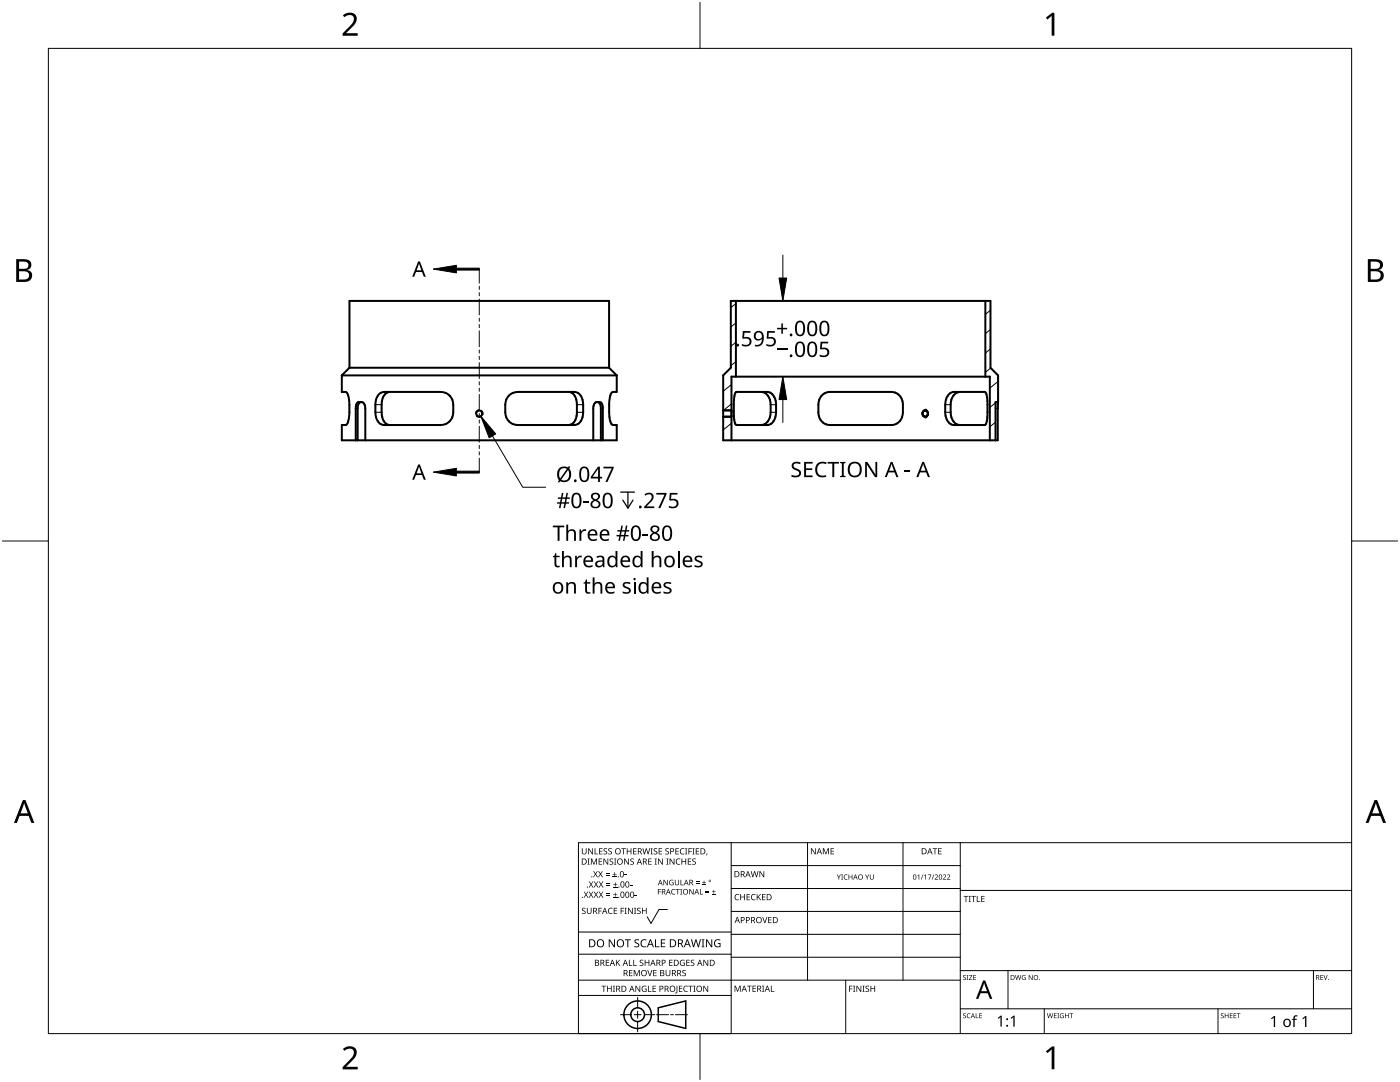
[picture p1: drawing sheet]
<svg xmlns="http://www.w3.org/2000/svg" width="279mm" height="216mm" viewBox="0 0 279 216" stroke-linecap="round" stroke-linejoin="round" font-family="sans-serif">
<g fill="none" stroke="#000" stroke-width=".4">
<path d="M68.2 74.9v3.3h.8a3 3 0 0 1 .7 2.5l-.1 3a1.28 1.28 0 0 1-.6 1.1h-.8v3.1h4.7M68.2 74.9h54.9M69.7 73.4v-13.4h51.9v13.4M69.7 73.4l-1.5 1.5M69.7 73.4h51.9M75.6 78.7l.4-.3 .7-.2h11.3a2.51 2.51 0 0 1 2.5 2.5v1.6a2.51 2.51 0 0 1-2.5 2.5h-11.3a2.22 2.22 0 0 1-1.8-2.5l.1-2.2 .1-.6zM77.8 78.2a2.17 2.17 0 0 0-1.6 2.5v1.6a2.14 2.14 0 0 0 1.6 2.5M101.6 78.9l.8-.5 .9-.2h11.3a2.22 2.22 0 0 1 1.8 2.5v1.6a2.22 2.22 0 0 1-1.8 2.5h-11.3a2.51 2.51 0 0 1-2.5-2.5l.1-2.2zM113.5 78.2a2.14 2.14 0 0 1 1.6 2.5v1.8a2.09 2.09 0 0 1-1.6 2.3M121.6 73.4l1.5 1.5M123.1 74.9v3.3a.99 .99 0 0 0-1.4 1.1l-.1 1.1v2.5a2.56 2.56 0 0 0 .7 1.9h.8v3.1h-2.8M145.9 60h51.8v13.4l1.5 1.5-.1 13h-54.8v-13l1.6-1.5z"/>
<path d="M146.8 78.3l.2-.1h6.1a2.26 2.26 0 0 1 1.8 2.5v1.6a2.23 2.23 0 0 1-1.8 2.5h-6.1a3.3 3.3 0 0 1-.6-2.5l.1-2.8zM146.9 60v15.2M152 78.2a2.31 2.31 0 0 1 1.8 2.5v1.6a2.31 2.31 0 0 1-1.8 2.5M164.1 78.8l.7-.4 .7-.2h12.4a2.4 2.4 0 0 1 2.3 2.5v1.6a2.39 2.39 0 0 1-2.3 2.5h-12.3a2.4 2.4 0 0 1-2.3-2.5l.1-2.2 .2-.6zM189.4 78.6l.9-.4h6.2a3.3 3.3 0 0 1 .6 2.5l-.1 2.8a1.47 1.47 0 0 1-.5 1.3h-6.1a2.26 2.26 0 0 1-1.8-2.5v-1.6a2.97 2.97 0 0 1 .8-2.1zM191.6 78.2a2.31 2.31 0 0 0-1.9 2.5v1.6a2.31 2.31 0 0 0 1.9 2.5M196.7 60v15.2M71 87.9v-6.4a1.1 1.1 0 0 1 .6-1.3h.6a1.17 1.17 0 0 1 .7 1.3v6.4M72 80.2a1.14 1.14 0 0 0-.6 1.3v6.4M72.9 87.9h45.5M118.4 87.9v-6.4a1.11 1.11 0 0 1 .7-1.3h.6a1.18 1.18 0 0 1 .6 1.3v6.4M118.4 87.9h1.9"/>
<path d="M119.3 80.2a1.14 1.14 0 0 1 .6 1.3v6.4M144.3 83.1h1.7M144.3 81.9h1.7M146 81.9h.1M146 81.9v-6.7h51.5v12.7M146 83.1v4.8M146 81.9v1.2M185 83l-.4 .1-.2-.1M185 83h.1M185 83a.58 .58 0 0 0 .1-.9 .58 .58 0 0 0-.9 .1 .58 .58 0 0 0 .2 .8M199.2 80.2h-.5v7.7"/>
<circle cx="95.6" cy="82.5" r=".6"/>
</g>
<path d="M71 81.5h.4M74.9 82.3h1.3M74.9 80.7h1.3M115.1 82.3h1.3M115.1 80.7h1.3M119.9 81.5h.4M153.8 82.3h1.1M153.8 80.7h1.1M188.6 82.3h1.1M188.6 80.7h1.1M198.7 81.5h.4" fill="none" stroke="#000" stroke-width=".2"/>
<path d="M95.1 83a.76 .76 0 0 0 .9 .2M95.5 81.8a.76 .76 0 0 0-.6 .7M96 81.9a.76 .76 0 0 1 .4 .9" fill="none" stroke="#000" stroke-width=".2"/>
<g fill="none" stroke="#000" stroke-width=".2">
<path d="M146 76.7l-1.7 1.4M146.9 72.2l-1 .8M146.9 68.3l-1 .8M146.9 64.4l-1 .9M146.9 60.6l-1 .8M197.7 69.6l-1 .8M197.7 65.8l-1 .8M197.7 61.9l-1 .8M197.7 73.4l-1 .9M199.2 80l-.3 .2M199.2 76.1l-1.7 1.3M146 84.5l-1.7 1.3"/>
<path d="M146 80.6l-1.7 1.3M198.7 84.2l-1.2 1M198.7 80.4l-1.2 .9"/>
</g>
<g fill="#000">
<circle cx="184.6" cy="81.8" r=".2"/>
<circle cx="184.6" cy="83.3" r=".2"/>
</g>
<path d="M184.6 81.8a.72 .72 0 0 0-.6 1 .72 .72 0 0 0 1.2 .2l.1-.5-.2-.6M184.6 81.8h.1M184.6 81.8l.5 .1M185.1 81.9h.1" fill="none" stroke="#000" stroke-width=".2"/>
<path d="M144.3 81.8h1.7M144.3 83.3h1.7" fill="none" stroke="#000" stroke-width=".2"/>
<path d="M9.7 9.7h260v196.5h-260z" fill="none" stroke="#000" stroke-width=".2"/>
<path d="M139.7 .5v9.2M.5 108h9.2M269.7 108h9.2M139.7 206.2v9.2" fill="none" stroke="#000" stroke-width=".2"/>
<g fill="#000">
<path d="M68.4 3.1a1.64 1.64 0 0 1 2.8 .4 2.52 2.52 0 0 1-1.2 2.2l-.9 .9h2.3v.5h-3v-.4l1.2-1.2a1.95 1.95 0 0 0 .9-2.2 1.23 1.23 0 0 0-1.8 .1zM208.7 3.5l1.3-.9h.4v4.5h-.5v-4l-.9 .8zM68.4 209.3a1.64 1.64 0 0 1 2.8 .4 2.52 2.52 0 0 1-1.2 2.2l-.9 1h2.3v.5h-3v-.5l1.2-1.2a1.95 1.95 0 0 0 .9-2.1 1.23 1.23 0 0 0-1.8 .1zM208.7 209.8l1.3-1h.4v4.6h-.5v-4l-.9 .7z"/>
<path d="M3.2 51.7h1.3a1.28 1.28 0 0 1 1.7 1.3 1.04 1.04 0 0 1-.8 .9 1.23 1.23 0 0 1 1 1.5 1.23 1.23 0 0 1-1.6 .9h-1.6zM3.8 54.1v1.7h.9a.86 .86 0 0 0 1.1-.9 .86 .86 0 0 0-1.1-.8zM3.8 52.2v1.4h.8a.78 .78 0 0 0 1.1-.7 .78 .78 0 0 0-1.1-.7z"/>
<path d="M273 51.7h1.3a1.28 1.28 0 0 1 1.7 1.3 1.04 1.04 0 0 1-.9 .9 1.23 1.23 0 0 1 1 1.5 1.23 1.23 0 0 1-1.5 .9h-1.6zM273.6 54.1v1.7h.9a.86 .86 0 0 0 1.1-.9 .86 .86 0 0 0-1.2-.8zM273.6 52.2v1.4h.8a.78 .78 0 0 0 1-.7 .78 .78 0 0 0-1.1-.7z"/>
<path d="M4.6 159.6h.5l1.8 4.6h-.6l-.6-1.4h-1.8l-.5 1.4h-.6zM4.8 160.2l-.7 2.1h1.4z"/>
<path d="M274.3 159.6h.5l1.8 4.6h-.6l-.5-1.4h-1.8l-.6 1.4h-.6zM274.6 160.2l-.7 2.1h1.4z"/>
</g>
<g fill="none" stroke="#000" stroke-width=".2">
<path d="M145.9 168.1v38.1h-30.5v-38.1h154.3M145.9 172.7h45.7M145.9 177.3h45.7M161.2 168.1v27.5M180.2 168.1v27.5M191.6 168.1v38.1M191.6 177.7h78.1M115.4 198.6h30.5M115.4 195.6h76.2M115.4 190.4h30.5M115.4 186h30.5M127.3 199v2.1"/>
<path d="M133.2 181.5h-1.7l-1.6 2.8-.7-1.4M145.9 181.9h45.7M145.9 186.4h45.7M145.9 191h45.7M168.8 195.6v10.6M191.6 193.7h78.1M201.2 193.7v7.6M262.1 193.7v7.6M123.8 202.5h2.1M126.6 202.5h1.3M127.3 201.8v1.4M127.3 203.8v2.1"/>
<path d="M128.6 202.5h2.1M131 202.5h2.4M133.8 202.5h.6M134.8 202.5h2.4M191.6 201.3h78.1M208.4 201.3v4.9M243.1 201.3v4.9"/>
</g>
<g fill="#000">
<path d="M116.1 169.3h.2v.8a.32 .32 0 0 0 .3 .3 .32 .32 0 0 0 .3-.3v-.8h.2v.8a.47 .47 0 0 1-.5 .4 .47 .47 0 0 1-.5-.5zM116.5 177.9h.2l.3 .5 .3-.5h.1l-.4 .6 .4 .6h-.1l-.3-.5-.4 .5h-.1l.4-.6zM117.3 171.3h.4l-.1 .1v1l.1 .1h-.4l.1-.1v-1zM117.4 169.3h.2l.6 1v-1h.1v1.2h-.1l-.7-1v1h-.1zM117.5 177.9h.2l.3 .5 .3-.5h.1l-.4 .6 .4 .6h-.1l-.4-.5-.3 .5h-.1l.4-.6zM117.5 175.9h.2l.3 .5 .3-.5h.1l-.4 .6 .5 .6h-.2l-.3-.5-.4 .5h-.1l.4-.6zM117.9 171.3h.3l.3 1 .4-1h.2v1.2h-.1v-1l-.4 1h-.1l-.4-1v1h-.2zM118.7 169.3h.1v1h.6v.2h-.7zM118.4 173.8h.1l.3 .5 .3-.5h.2l-.4 .6 .4 .7h-.1l-.4-.6-.3 .6h-.1l.4-.7zM118.5 177.9h.2l.2 .5 .3-.5h.2l-.4 .6 .4 .6h-.1l-.4-.5-.3 .5h-.1l.4-.6zM118.5 175.9h.2l.3 .5 .3-.5h.1l-.4 .6 .4 .6h-.1l-.3-.5-.4 .5h-.1l.4-.6zM119.5 171.3h.7v.1h-.6v.4h.5v.2h-.5v.4h.6v.1h-.7z"/>
<path d="M119.6 169.3h.6v.1h-.5v.4h.5v.1h-.5v.4h.5v.2h-.6zM119.4 173.8h.1l.3 .5 .3-.5h.2l-.4 .6 .4 .7h-.1l-.4-.6-.3 .6h-.2l.5-.7zM119.5 177.9h.1l.3 .5 .3-.5h.2l-.4 .6 .4 .6h-.1l-.4-.5-.3 .5h-.1l.4-.6zM119.5 175.9h.2l.3 .5 .3-.5h.1l-.4 .6 .4 .6h-.1l-.4-.5-.3 .5h-.1l.4-.6zM120.9 174.6h.8v.1h-.8zM120.9 174.2h.8v.1h-.8zM121 178.7h.8v.1h-.8zM121 178.3h.8v.1h-.8zM121 176.6h.8v.1h-.8zM121 176.3h.8v.1h-.8zM120.5 169.4l.4-.1h.3l-.1 .1a.25 .25 0 0 0-.4-.1 .25 .25 0 0 0 0 .4 .4 .4 0 0 1 .5 .3 .4 .4 0 0 1-.3 .5 .4 .4 0 0 1-.5-.2h.2a.27 .27 0 0 0 .4-.1 .27 .27 0 0 0-.3-.3l-.2-.2zM120.4 171.3h.2l.6 1v-1h.2v1.2h-.2l-.6-1v1h-.2z"/>
<path d="M121.4 169.4l.5-.1h.2v.1a.25 .25 0 0 0-.4-.1 .25 .25 0 0 0 0 .4 .4 .4 0 0 1 .4 .3 .4 .4 0 0 1-.2 .5 .4 .4 0 0 1-.5-.2h.1a.27 .27 0 0 0 .5-.1 .27 .27 0 0 0-.4-.3l-.2-.2zM122.3 174.9h.8v.2h-.8zM122.4 179h.8v.1h-.8zM122.4 177h.8v.1h-.8zM121.7 171.4l.4-.1 .3 .1-.1 .1a.25 .25 0 0 0-.4-.1 .25 .25 0 0 0 0 .4 .4 .4 0 0 1 .5 .3 .4 .4 0 0 1-.3 .5 .4 .4 0 0 1-.5-.3l.2 .1a.27 .27 0 0 0 .4-.2 .27 .27 0 0 0-.3-.3l-.2-.2zM122.6 174h.1v.4h.4v.1h-.4v.4h-.1v-.4h-.3v-.1h.3zM122.7 178.1h.1v.4h.4v.1h-.4v.3h-.1v-.3h-.3v-.1h.3zM122.7 176.1h.2v.3h.3v.2h-.3v.3h-.2v-.3h-.3v-.2h.3zM122.5 171.3h.5l-.2 .1v1l.2 .1h-.5l.2-.1v-1zM124 169.3h.9v.1h-.4v1.1h-.1v-1.1h-.4zM124.7 174.5h.4v.2h-.4zM124.6 171.3h.1l.7 1v-1h.1v1.2h-.2l-.6-1v1h-.1z"/>
<path d="M125.7 176.6h.5v.1h-.5zM125.1 169.3h.1v.5h.7v-.5h.1v1.2h-.1v-.6h-.7v.6h-.1zM125.8 171.4l.5-.1 .2 .1v.1a.25 .25 0 0 0-.4-.1 .25 .25 0 0 0 0 .4 .4 .4 0 0 1 .4 .3 .4 .4 0 0 1-.2 .5 .4 .4 0 0 1-.5-.3l.1 .1a.27 .27 0 0 0 .5-.2 .27 .27 0 0 0-.4-.3l-.2-.2zM126.7 178.6h.4v.2h-.4zM126.4 169.3h.6v.1h-.5v.4h.5v.1h-.5v.4h.5v.2h-.6zM128.2 169.3h.2l.2 1 .3-1h.2l.2 1 .3-1h.1l-.3 1.2h-.1l-.3-1.1-.3 1.1h-.2zM129.4 171.3h.6v.1h-.5v.4h.5v.2h-.5v.4h.5v.1h-.6zM129.8 169.3h.5l-.2 .1v1l.2 .1h-.5l.2-.1v-1zM130.7 171.3h.4l-.1 .1v1l.1 .1h-.4l.1-.1v-1zM130.5 169.4l.4-.1h.3l-.1 .1a.25 .25 0 0 0-.4-.1 .25 .25 0 0 0 0 .4 .4 .4 0 0 1 .5 .3 .4 .4 0 0 1-.3 .5 .4 .4 0 0 1-.5-.2h.2a.27 .27 0 0 0 .4-.1 .27 .27 0 0 0-.3-.3l-.2-.2zM131.3 177.4h.6v.1h-.5v.4h.5v.1h-.5v.5h-.1zM131.4 169.3h.7v.1h-.5v.4h.5v.1h-.5v.4h.5v.2h-.7z"/>
<path d="M131.3 171.3h.2l.7 1-.1-1h.2v1.2h-.2l-.6-1v1h-.2zM132.4 175.6h.2l.6 .9v-.9h.1v1h-.2l-.6-.9v.9h-.1zM133 171.3h.4l-.1 .1v1l.1 .1h-.4l.1-.1v-1zM132.8 169.4l.4-.1h.3l-.1 .1a.25 .25 0 0 0-.3-.1 .25 .25 0 0 0 0 .4 .4 .4 0 0 1 .4 .3 .4 .4 0 0 1-.3 .5 .4 .4 0 0 1-.4-.2h.1a.27 .27 0 0 0 .5-.1 .27 .27 0 0 0-.4-.3l-.2-.2zM133.7 175.7l.5-.2 .2 .1v.1a.45 .45 0 0 0-.7 .4 .45 .45 0 0 0 .6 .4v-.3h-.2v-.1h.3v.5a.6 .6 0 0 1-.8-.1 .6 .6 0 0 1 .1-.8zM134.1 177.5l.4-.1h.3l-.1 .2a.44 .44 0 0 0-.6 .4 .44 .44 0 0 0 .6 .3 .52 .52 0 0 1-.7 0 .52 .52 0 0 1 .1-.8zM133.6 171.3h.2l.7 1v-1h.1v1.2h-.2l-.6-1v1h-.2zM134.9 177.4h.8v.1h-.4v1h-.1v-1h-.3zM135 171.5l.5-.2 .3 .1-.1 .1a.49 .49 0 0 0-.7 .4 .49 .49 0 0 0 .7 .5 .52 .52 0 0 1-.6 0 .52 .52 0 0 1-.2-.6zM134.8 169.3h.7v.1h-.6v.4h.5v.1h-.5v.4h.6v.2h-.7zM134.7 175.6h.1v.7a.28 .28 0 0 0 .3 .2 .28 .28 0 0 0 .3-.2v-.7h.1v.7a.42 .42 0 0 1-.4 .4 .42 .42 0 0 1-.4-.4zM135.8 175.6h.1v.9h.5v.1h-.6z"/>
<path d="M135.8 177.4h.3l-.1 .1v.9l.1 .1h-.3l.1-.1v-.9zM135.8 169.4l.5-.2 .3 .1-.1 .1a.49 .49 0 0 0-.7 .5 .49 .49 0 0 0 .8 .4 .52 .52 0 0 1-.7 .1 .52 .52 0 0 1-.2-.6zM136 171.3h.2v.5h.6v-.5h.1v1.2h-.1v-.5h-.6v.5h-.2zM136.7 169.3h.5l-.2 .1v1l.2 .1h-.5l.2-.1v-1zM137.4 169.3h.7v.1h-.6v.4h.5v.2h-.5v.5h-.1zM137.3 171.3h.6v.1h-.5v.4h.5v.2h-.5v.4h.5v.1h-.6zM137.6 177.4h.1l.6 .9v-.9h.1v1.1h-.1l-.6-.9v.9h-.1zM138.2 169.3h.4l-.1 .1v1l.1 .1h-.4l.1-.1v-1zM138.9 176.2h.7v.1h-.7zM138.9 175.9h.7v.1h-.7zM138.2 171.4l.4-.1 .3 .1-.1 .1a.25 .25 0 0 0-.4-.1 .25 .25 0 0 0 0 .4 .4 .4 0 0 1 .5 .3 .4 .4 0 0 1-.3 .5 .4 .4 0 0 1-.5-.3l.2 .1a.27 .27 0 0 0 .4-.2 .27 .27 0 0 0-.3-.3l-.2-.2zM138.9 169.3h.6v.1h-.5v.4h.5v.1h-.5v.4h.5v.2h-.6z"/>
<path d="M139.7 177.4h.1v1h.5v.1h-.6zM140.1 176.5h.8v.1h-.8zM140.4 175.7h.2v.3h.3v.2h-.3v.3h-.2v-.3h-.3v-.2h.3zM140.8 178h.7v.2h-.7zM140.8 177.7h.7v.1h-.7zM141 170.3h.2l-.3 .4zM142.1 178.4h.7v.1h-.7zM142.4 177.6h.1v.3h.3v.1h-.3v.3h-.1v-.3h-.3v-.1h.3zM146.8 178.6l.4-.2 .3 .1v.1a.49 .49 0 0 0-.7 .4 .49 .49 0 0 0 .7 .5 .52 .52 0 0 1-.7 0 .52 .52 0 0 1-.2-.6zM147.7 178.4h.2v.5h.6v-.5h.2v1.2h-.2v-.5h-.6v.5h-.2zM149 178.4h.7v.1h-.5v.4h.4v.2h-.4v.4h.5v.1h-.7zM150 178.6l.5-.2 .3 .1-.1 .1a.49 .49 0 0 0-.7 .4 .49 .49 0 0 0 .8 .5 .52 .52 0 0 1-.7 0 .52 .52 0 0 1-.2-.6z"/>
<path d="M149.8 173.8h.2l.2 1.1 .3-1.1h.2l.3 1.1 .2-1.1h.2l-.3 1.2h-.2l-.3-1-.3 1h-.1zM151 178.4h.2v.6l.5-.6h.2l-.5 .5 .5 .7h-.2l-.4-.6-.1 .6h-.2zM151.6 173.8h.1l.7 1v-1h.1v1.2h-.2l-.6-1v1h-.1zM152.1 178.4h.7v.1h-.6v.4h.5v.2h-.5v.4h.6v.1h-.7zM161.8 169.3h.2l.7 1v-1h.1v1.2h-.2l-.6-1v1h-.2zM164.2 169.3h.2l.4 .9 .4-.9h.2v1.2h-.1v-1.1l-.4 1.1h-.1l-.4-1.1v1.1h-.2zM165.8 169.3h.6v.1h-.5v.4h.5v.1h-.5v.4h.5v.2h-.6zM167 174.5h.1l.3 .5 .3-.5h.1l-.3 .6v.4h-.2v-.4zM167.9 174.5h.3l-.1 .1v.8l.1 .1h-.3l.1-.1v-.8zM168.5 174.6l.4-.1h.3l-.1 .2a.41 .41 0 0 0-.6 .3 .41 .41 0 0 0 .6 .4 .48 .48 0 0 1-.7-.1 .48 .48 0 0 1 .1-.7zM169.3 174.5h.2v.4h.5v-.4h.1v1h-.1v-.5h-.5v.5h-.2zM172.7 174.5h.1l.3 .5 .2-.5h.2l-.4 .6v.4h-.1v-.4z"/>
<path d="M173.6 174.5h.1v.7a.26 .26 0 0 0 .3 .2 .26 .26 0 0 0 .3-.2v-.7h.1v.7a.39 .39 0 0 1-.4 .3 .39 .39 0 0 1-.4-.3zM183.1 174.7l.4-.2v1h-.2v-.9l-.2 .2zM184.2 174.5h.1l-.4 1h-.1zM184.4 174.7l.4-.2v1h-.1v-.9l-.2 .2zM185.2 174.5h.7l-.5 1h-.1l.4-.9h-.5zM186.3 174.5h.2l-.4 1h-.2zM186.1 169.3h.9v.1h-.3v1.1h-.2v-1.1h-.4zM186.5 174.6a.37 .37 0 0 1 .6 0 .37 .37 0 0 1-.2 .6l-.2 .2h.5v.1h-.7l.3-.4a.27 .27 0 0 0 .3-.3 .27 .27 0 0 0-.4-.2zM187.2 169.3h.7v.1h-.5v.4h.5v.1h-.5v.4h.5v.2h-.7zM188.2 174.6a.37 .37 0 0 1 .6 0 .37 .37 0 0 1-.3 .6l-.2 .2h.5v.1h-.6l.2-.4a.27 .27 0 0 0 .3-.3 .27 .27 0 0 0-.4-.2zM189 174.6a.37 .37 0 0 1 .6 0 .37 .37 0 0 1-.2 .6l-.3 .2h.6v.1h-.7l.3-.4a.27 .27 0 0 0 .2-.3 .27 .27 0 0 0-.3-.2zM192.3 178.8h.9v.1h-.3v1.1h-.2v-1.1h-.4z"/>
<path d="M193.3 178.8h.5l-.2 .1v1l.2 .1h-.5l.2-.1v-1zM193.8 178.8h1v.1h-.4v1.1h-.2v-1.1h-.4zM194.9 178.8h.2v1.1h.5v.1h-.7zM195.8 178.8h.7v.1h-.5v.4h.5v.1h-.5v.5h.5v.1h-.7zM116.2 181.3l.4-.2 .3 .1-.1 .1a.25 .25 0 0 0-.4-.1 .25 .25 0 0 0 0 .4 .4 .4 0 0 1 .5 .3 .4 .4 0 0 1-.3 .5 .4 .4 0 0 1-.5-.2h.2a.27 .27 0 0 0 .4-.1 .27 .27 0 0 0-.3-.3l-.2-.2zM117.1 181.1h.2v.8a.32 .32 0 0 0 .3 .3 .32 .32 0 0 0 .3-.3v-.8h.2v.8a.47 .47 0 0 1-.5 .5 .47 .47 0 0 1-.5-.5zM119.4 181.1h.7v.2h-.5v.4h.5v.1h-.5v.6h-.2zM120 196.7h1v.1h-.4v1.1h-.2v-1.1h-.4zM120.9 191.5h.7v.1h-.6v.4h.5v.2h-.5v.4h.6v.1h-.7zM121.5 181.3l.4-.2 .4 .1-.1 .1a.49 .49 0 0 0-.7 .5 .49 .49 0 0 0 .7 .4 .52 .52 0 0 1-.6 .1 .52 .52 0 0 1-.3-.6zM121.1 196.7h.2v.5h.6v-.5h.2v1.2h-.2v-.6h-.6v.6h-.2zM121.5 187.4h.2l.9 1.3v-1.3h.1v1.6h-.2l-.8-1.3v1.3h-.2z"/>
<path d="M122.3 196.7h.4l-.1 .1v1l.1 .1h-.4l.2-.1v-1zM122.5 181.1h.7v.2h-.6v.4h.5v.1h-.5v.4h.6v.2h-.7zM122.9 191.5h.2v.6l.5-.6h.2l-.5 .5 .5 .7h-.2l-.4-.6-.1 .6h-.2zM123.9 181.1h.6v.2h-.5v.4h.5v.1h-.5v.6h-.1zM124.7 181.1h.4l-.2 .2v.9l.2 .2h-.4l.1-.2v-.9zM124.7 187.4h1.2v.2h-.5v1.4h-.2v-1.4h-.5zM125.5 191.5h.2v1.1h.5v.1h-.7zM125.5 193.6h.7v.1h-.5v.4h.5v.1h-.5v.4h.5v.2h-.7zM125.3 181.1h.2l.7 1.1-.1-1.1h.2v1.3h-.2l-.6-1v1h-.2zM126.4 191.5h.1v1.1h.6v.1h-.7zM126.5 181.1h.5l-.2 .2v.9l.2 .2h-.5l.2-.2v-.9zM126.5 193.6h.2l.4 1 .4-1h.2v1.2h-.2v-1.1l-.4 1.1h-.1l-.4-1.1v1.1h-.1z"/>
<path d="M126.7 187.6l.3-.2 .6 .1-.2 .1a.33 .33 0 0 0-.6 .2 .33 .33 0 0 0 .4 .4 .47 .47 0 0 1 .4 .6 .47 .47 0 0 1-.7 .2h-.3v-.2h.2a.35 .35 0 0 0 .6-.2 .35 .35 0 0 0-.5-.4l-.3-.2zM126.8 196.7h.2l.6 1v-1h.2v1.2h-.2l-.7-1 .1 1h-.2zM127.2 181.3l.4-.2 .3 .1-.1 .1a.25 .25 0 0 0-.4-.1 .25 .25 0 0 0 0 .4 .4 .4 0 0 1 .5 .3 .4 .4 0 0 1-.3 .5 .4 .4 0 0 1-.5-.2h.2a.27 .27 0 0 0 .4-.1 .27 .27 0 0 0-.3-.3l-.2-.2zM127.7 191.6l.4-.1 .3 .1-.1 .1a.25 .25 0 0 0-.3-.1 .25 .25 0 0 0 0 .4 .4 .4 0 0 1 .4 .3 .4 .4 0 0 1-.3 .5 .4 .4 0 0 1-.4-.3l.1 .1a.27 .27 0 0 0 .5-.2 .27 .27 0 0 0-.4-.3l-.2-.2zM128 187.6l.6-.2 .4 .1-.1 .2a.63 .63 0 0 0-.9 .5 .63 .63 0 0 0 1 .6v.2a.83 .83 0 0 1-1.1-.3 .83 .83 0 0 1 .1-1.1zM128.2 196.8l.6-.1 .2 .1v.1a.5 .5 0 0 0-.8 .4 .5 .5 0 0 0 .7 .5v-.4h-.3v-.1h.4v.6a.66 .66 0 0 1-.8-.2 .66 .66 0 0 1 0-.9zM128.1 181.1h.2v.6h.6v-.6h.2v1.3h-.2v-.6h-.6v.6h-.2zM129.2 193.6h.1l.4 1 .3-1h.2l-.4 1.2h-.2zM129.3 196.7h.2v1.1h.5v.1h-.7zM128.7 191.5h.1v.5h.6v-.5h.2v1.2h-.2v-.5h-.6v.5h-.1zM130.7 187.4h.2v1.4h.7v.2h-.9zM130.2 196.7h.7v.1h-.5v.4h.5v.1h-.5v.5h.5v.1h-.7z"/>
<path d="M130.4 193.6h.6v.1h-.5v.4h.5v.1h-.5v.4h.5v.2h-.6zM131.9 187.4h.9v.2h-.7v.5h.6v.2h-.6v.5h.7v.2h-.9zM132.8 193.6h.2v.7a.32 .32 0 0 0 .3 .4 .32 .32 0 0 0 .3-.4v-.7h.2v.7a.47 .47 0 0 1-.5 .5 .47 .47 0 0 1-.5-.5zM133.5 191.5h.7v.1h-.5v.4h.5v.2h-.5v.4h.5v.1h-.7zM135 196.7h.2v1.3l-.1 .2h-.3l-.1-.1 .3-.2zM135.5 196.7h.7v.1h-.5v.4h.4v.1h-.4v.5h.5v.1h-.7zM135.8 191.7l.5-.2 .4 .1-.1 .1a.5 .5 0 0 0-.8 .4 .5 .5 0 0 0 .7 .5v-.4h-.2v-.1h.4v.6a.66 .66 0 0 1-.9-.1 .66 .66 0 0 1 0-.9zM136.2 193.7l.4-.2 .3 .1-.1 .1a.25 .25 0 0 0-.4-.1 .25 .25 0 0 0 0 .4 .4 .4 0 0 1 .5 .3 .4 .4 0 0 1-.3 .5 .4 .4 0 0 1-.5-.2h.2a.27 .27 0 0 0 .5-.1 .27 .27 0 0 0-.4-.3l-.2-.2zM136.5 196.8l.5-.1 .3 .1-.1 .1a.49 .49 0 0 0-.7 .4 .49 .49 0 0 0 .8 .4 .52 .52 0 0 1-.7 .1 .52 .52 0 0 1-.2-.6zM137 191.5h.6v.1h-.5v.4h.5v.2h-.5v.4h.5v.1h-.6zM137.4 196.7h.9v.1h-.4v1.1h-.1v-1.1h-.4zM137.9 191.6l.4-.1 .3 .1-.1 .1a.25 .25 0 0 0-.4-.1 .25 .25 0 0 0 0 .4 .4 .4 0 0 1 .5 .3 .4 .4 0 0 1-.3 .5 .4 .4 0 0 1-.5-.3l.2 .1a.27 .27 0 0 0 .4-.2 .27 .27 0 0 0-.3-.3l-.2-.2z"/>
<path d="M138.4 196.7h.4l-.1 .1v1l.1 .1h-.4l.1-.1v-1zM137.9 187.4h.2l.3 1.4 .4-1.4h.2l.4 1.4 .3-1.4h.2l-.4 1.6h-.2l-.4-1.3-.4 1.3h-.2zM140 187.4h.6l-.2 .2v1.3l.2 .1h-.6l.2-.1v-1.3zM140.4 196.7h.1l.7 1v-1h.1v1.2h-.1l-.7-1v1h-.1zM140.4 191.5h.2l.6 1v-1h.1v1.2h-.1l-.7-1v1h-.1zM140.9 187.4h.2l.9 1.3v-1.3h.1v1.6h-.2l-.8-1.3v1.3h-.2zM142.7 187.6l.7-.2 .4 .1-.1 .2a.65 .65 0 0 0-1 .5 .65 .65 0 0 0 .9 .6v-.4h-.3v-.2h.5v.7a.86 .86 0 0 1-1.1-.1 .86 .86 0 0 1 0-1.2zM146.6 196.7h.2l.4 1 .4-1h.2v1.2h-.1v-1.1l-.4 1.1h-.2l-.4-1.1v1.1h-.1zM149.1 196.7h.9v.1h-.4v1.1h-.1v-1.1h-.4zM150.2 196.7h.7v.1h-.6v.4h.5v.1h-.5v.5h.6v.1h-.7zM152.1 183h.2l.3 1 .4-1h.1l-.4 1.2h-.1zM152.1 196.7h.4l-.1 .1v1l.1 .1h-.4l.1-.1v-1z"/>
<path d="M153.8 196.7h.2v1.1h.5v.1h-.7zM153.3 183h.7v.1h-.5v.4h.5v.1h-.5v.5h.5v.1h-.7zM169.5 196.7h.6v.1h-.5v.5h.5v.1h-.5v.5h-.1zM170.2 196.7h.5l-.2 .1v1l.2 .1h-.5l.2-.1v-1zM170.9 196.7h.2l.6 1v-1h.2v1.2h-.2l-.6-1v1h-.2zM172.1 196.7h.5l-.2 .1v1l.2 .1h-.5l.2-.1v-1zM172.8 196.8l.4-.1h.2v.2a.25 .25 0 0 0-.4-.1 .25 .25 0 0 0 0 .4 .4 .4 0 0 1 .5 .3 .4 .4 0 0 1-.3 .4 .4 .4 0 0 1-.5-.2l.2 .1a.27 .27 0 0 0 .4-.2 .27 .27 0 0 0-.3-.3l-.3-.2zM173.7 196.7h.2v.5h.6v-.5h.2v1.2h-.2v-.6h-.6v.6h-.2zM192.2 194.7l.4-.1h.2l-.1 .1a.24 .24 0 0 0-.3 0 .24 .24 0 0 0-.1 .3 .24 .24 0 0 0 .4 .1 .31 .31 0 0 1 0 .4 .31 .31 0 0 1-.5-.1 .24 .24 0 0 0 .3 .1 .24 .24 0 0 0 .1-.3l-.4-.3zM192.9 194.6h.4l-.1 .1v.7l.1 .1h-.4l.1-.1v-.7zM193.4 194.6h.6l-.5 .8h.6v.1h-.7l.5-.8h-.5zM194.2 194.6h.6v.1h-.4v.3h.4v.1h-.4v.3h.4v.1h-.6z"/>
<path d="M202.6 194.6h.1l.2 .8 .2-.8h.2l.2 .8 .2-.8h.1l-.2 .9h-.2l-.2-.8-.2 .8h-.2zM204 194.7l.4-.1h.3l-.1 .1a.4 .4 0 0 0-.6 .4 .4 .4 0 0 0 .6 .3v-.3l-.2-.1h.3v.5a.53 .53 0 0 1-.7-.1 .53 .53 0 0 1 0-.7zM205.3 194.6h.1l.6 .8v-.8h.1v.9h-.2l-.5-.8v.8h-.1zM263.5 194.6h.6v.1h-.5v.3h.4v.1h-.4v.3h.5v.1h-.6zM264.1 194.6h.2l.2 .8 .3-.8h.2l-.4 .9h-.1zM192.2 202.3l.4-.1h.2l-.1 .1a.24 .24 0 0 0-.3 0 .24 .24 0 0 0-.1 .3 .24 .24 0 0 0 .4 .1 .31 .31 0 0 1 0 .5 .31 .31 0 0 1-.5-.2 .24 .24 0 0 0 .3 .1 .24 .24 0 0 0 .1-.3l-.4-.2zM193.1 202.3l.3-.1h.3l-.1 .1a.39 .39 0 0 0-.5 .4 .39 .39 0 0 0 .5 .3 .46 .46 0 0 1-.6 0 .46 .46 0 0 1 .1-.7zM194.7 202.2h.1v.8h.5v.2h-.6zM195.4 202.2h.6v.1h-.4v.3h.4v.1h-.4v.4h.4v.1h-.6zM199.1 203.1l.6-.4h.2v2.1h-.2v-1.9l-.5 .4zM201.7 203.1l.6-.4h.2v2.1h-.3v-1.9l-.4 .4zM209 202.2h.1l.2 .8 .2-.8h.1l.3 .8 .2-.8h.1l-.3 1h-.1l-.2-.9-.3 .9h-.1z"/>
<path d="M210.3 202.2h.6v.1h-.4v.3h.3v.1h-.3v.4h.4v.1h-.6zM211 202.2h.4l-.2 .1v.8l.2 .1h-.4l.1-.1v-.8zM211.6 202.3l.7-.1-.1 .1a.4 .4 0 0 0-.6 .4 .4 .4 0 0 0 .6 .3v-.2l-.2-.2h.3v.5a.53 .53 0 0 1-.7-.1 .53 .53 0 0 1 0-.7zM212.5 202.2h.2v.4h.5v-.4h.1v1h-.1v-.5h-.5v.5h-.2zM213.4 202.2h.8v.1h-.3v.9h-.2v-.9h-.3zM243.7 202.3l.3-.1h.2v.1a.24 .24 0 0 0-.3 0 .24 .24 0 0 0-.1 .3 .24 .24 0 0 0 .3 .1 .31 .31 0 0 1 0 .5 .31 .31 0 0 1-.5-.2 .24 .24 0 0 0 .4 .1 .24 .24 0 0 0 0-.3l-.3-.2zM244.4 202.2h.2v.4h.5v-.4h.1v1h-.1v-.5h-.5v.5h-.2zM245.4 202.2h.6v.1h-.4v.3h.4v.1h-.4v.4h.4v.1h-.6zM246.2 202.2h.5v.1h-.4v.3h.4v.1h-.4v.4h.4v.1h-.5zM246.8 202.2h.8v.1h-.3v.9h-.2v-.9h-.3zM253.7 203.2l.6-.5h.2v2.2h-.3v-1.9l-.4 .4zM258.2 202.7l.3-.1h.5l-.1 .3-.4-.1-.1 .2v.3h.4v.2h-.4v1.4h-.3v-1.4h-.3l.3-.2z"/>
<path d="M259.9 203.2l.6-.5h.2v2.2h-.2v-1.9l-.5 .4z"/>
<path d="M116.1 171.3h.4a.61 .61 0 0 1 .6 .6 .61 .61 0 0 1-.6 .6h-.4zM116.3 171.4v1h.1a.48 .48 0 0 0 .5-.5 .48 .48 0 0 0-.4-.5z"/>
<path d="M122.7 169.9a.61 .61 0 0 1 1.2 0 .61 .61 0 0 1-1.2 0zM122.9 169.9a.45 .45 0 0 0 .9 0 .45 .45 0 0 0-.9 0z"/>
<path d="M123.1 171.9a.61 .61 0 0 1 1.2 0 .61 .61 0 0 1-1.2 0zM123.3 171.9a.45 .45 0 0 0 .9 0 .45 .45 0 0 0-.9 0z"/>
<path d="M123.9 173.9a.5 .5 0 0 1 .6 .1 .5 .5 0 0 1 0 .7 .44 .44 0 0 1-.6 .3 .44 .44 0 0 1-.2-.6zM123.9 174a.48 .48 0 0 0-.1 .6 .48 .48 0 0 0 .5 .3v-.8l-.1-.1z"/>
<path d="M124 178a.5 .5 0 0 1 .6 .1 .5 .5 0 0 1 0 .6 .44 .44 0 0 1-.6 .4 .44 .44 0 0 1-.2-.6zM124.1 178.1a.48 .48 0 0 0-.2 .6 .48 .48 0 0 0 .5 .3v-.8l-.1-.2z"/>
<path d="M124 176a.5 .5 0 0 1 .6 .1 .5 .5 0 0 1 0 .6 .44 .44 0 0 1-.6 .4 .44 .44 0 0 1-.2-.7zM124.1 176.1a.48 .48 0 0 0-.2 .5 .48 .48 0 0 0 .5 .3v-.7l-.1-.2z"/>
<path d="M124.9 178a.5 .5 0 0 1 .7 .1 .5 .5 0 0 1 0 .6 .44 .44 0 0 1-.6 .4 .44 .44 0 0 1-.2-.6zM125 178.1a.48 .48 0 0 0-.1 .6 .48 .48 0 0 0 .4 .3l.1-.8-.2-.2z"/>
<path d="M124.9 176a.5 .5 0 0 1 .7 .1 .5 .5 0 0 1 0 .6 .44 .44 0 0 1-.6 .4 .44 .44 0 0 1-.2-.7zM125 176.1a.48 .48 0 0 0-.1 .5 .48 .48 0 0 0 .5 .3v-.7l-.1-.2z"/>
<path d="M125.9 178a.5 .5 0 0 1 .6 .1 .5 .5 0 0 1 0 .6 .44 .44 0 0 1-.5 .4 .44 .44 0 0 1-.2-.6zM126 178.1a.48 .48 0 0 0-.2 .6 .48 .48 0 0 0 .5 .3l.1-.8-.2-.2z"/>
<path d="M127.3 169.3h.3a.35 .35 0 0 1 .5 .2 .35 .35 0 0 1-.3 .4l.4 .6h-.2l-.3-.5h-.3v.5h-.1zM127.4 169.4v.4h.2a.23 .23 0 0 0 .3-.2 .23 .23 0 0 0-.3-.2z"/>
<path d="M127.5 171.3h.2l.4 1.2h-.1l-.2-.4h-.4l-.2 .4h-.1zM127.6 171.5l-.2 .5h.4z"/>
<path d="M128.3 171.3h.3a.35 .35 0 0 1 .5 .2 .35 .35 0 0 1-.3 .5l.4 .5h-.2l-.3-.5h-.2v.5h-.2zM128.5 171.4v.5h.1a.23 .23 0 0 0 .3-.2 .23 .23 0 0 0-.3-.3z"/>
<path d="M131.7 175.5h.1l.5 1.1h-.2l-.1-.3h-.4l-.2 .3h-.1zM131.8 175.7l-.2 .5h.3z"/>
<path d="M132.1 177.4h.3a.31 .31 0 0 1 .4 .2 .31 .31 0 0 1-.2 .4l.3 .5h-.2l-.3-.5h-.2v.5h-.1zM132.2 177.5v.4h.2a.21 .21 0 0 0 .2-.2 .21 .21 0 0 0-.2-.2z"/>
<path d="M133.3 177.4h.1l.5 1.1h-.2l-.1-.4h-.4l-.2 .4h-.1zM133.4 177.5l-.2 .5h.4z"/>
<path d="M133.8 169.3h.3a.41 .41 0 0 1 .4 .5 .41 .41 0 0 1-.6 .2v.5h-.1zM133.9 169.4v.5a.29 .29 0 0 0 .5-.3 .29 .29 0 0 0-.5-.2z"/>
<path d="M136.9 175.5h.1l.4 1.1h-.1l-.1-.3h-.5l-.1 .3h-.1zM137 175.7l-.2 .5h.3z"/>
<path d="M136.2 177.9a.55 .55 0 0 1 1.1 0 .55 .55 0 0 1-1.1 0zM136.4 177.9a.45 .45 0 0 0 .9 0 .45 .45 0 0 0-.9 0z"/>
<path d="M137.6 175.6h.3a.31 .31 0 0 1 .4 .2 .31 .31 0 0 1-.2 .4l.3 .4h-.2l-.3-.4h-.2v.4h-.1zM137.7 175.7v.4h.2a.21 .21 0 0 0 .2-.2 .21 .21 0 0 0-.2-.2z"/>
<path d="M139 177.4h.1l.4 1.1h-.1l-.1-.4h-.5l-.1 .4h-.1zM139.1 177.5l-.2 .5h.3z"/>
<path d="M139.8 169.3h.4a.61 .61 0 0 1 .6 .6 .61 .61 0 0 1-.7 .6h-.3zM140 169.4v.9h.1a.48 .48 0 0 0 .5-.4 .48 .48 0 0 0-.4-.5z"/>
<path d="M141.4 175.8a.25 .25 0 0 1 .5 0 .25 .25 0 0 1-.5 0zM141.5 175.8a.15 .15 0 0 0 .3 0 .15 .15 0 0 0-.3 0z"/>
<path d="M146.6 173.8h.4a.61 .61 0 0 1 .6 .6 .61 .61 0 0 1-.7 .6h-.3zM146.7 174v.9h.2a.48 .48 0 0 0 .5-.5 .48 .48 0 0 0-.5-.4z"/>
<path d="M147.8 173.8h.4a.35 .35 0 0 1 .4 .3 .35 .35 0 0 1-.2 .4l.3 .5h-.2l-.3-.5h-.2v.5h-.2zM148 174v.4h.2a.23 .23 0 0 0 .3-.2 .23 .23 0 0 0-.3-.2z"/>
<path d="M149.2 173.8h.1l.5 1.2h-.1l-.2-.3h-.5l-.1 .3h-.2zM149.3 174l-.2 .5h.4z"/>
<path d="M153 178.4h.4a.61 .61 0 0 1 .6 .6 .61 .61 0 0 1-.6 .6h-.4zM153.2 178.5v1h.1a.48 .48 0 0 0 .5-.5 .48 .48 0 0 0-.4-.5z"/>
<path d="M163.4 169.2h.2l.5 1.3h-.2l-.2-.4h-.4l-.2 .4h-.1zM163.5 169.4l-.2 .6h.4z"/>
<path d="M170.7 174.5h.1l.4 1h-.2l-.1-.3h-.4l-.1 .3h-.1zM170.7 174.6l-.1 .5h.3z"/>
<path d="M171.2 175a.51 .51 0 0 1 1 0 .51 .51 0 0 1-1 0zM171.4 175a.4 .4 0 0 0 .8 0 .4 .4 0 0 0-.8 0z"/>
<path d="M182.3 174.6h.4l.2 .5a.38 .38 0 0 1-.5 .4 .38 .38 0 0 1-.2-.6zM182.4 174.6v.1a.39 .39 0 0 0-.1 .4 .39 .39 0 0 0 .4 .3 .4 .4 0 0 0 .1-.5 .4 .4 0 0 0-.4-.3z"/>
<path d="M184 169.3h.3a.61 .61 0 0 1 .6 .6 .61 .61 0 0 1-.6 .6h-.3zM184.1 169.4v.9h.2a.48 .48 0 0 0 .5-.4 .48 .48 0 0 0-.5-.5z"/>
<path d="M185.5 169.2h.1l.5 1.3h-.1l-.2-.4h-.5l-.1 .4h-.2zM185.6 169.4l-.2 .6h.4z"/>
<path d="M187.5 174.6l.1-.1a.51 .51 0 0 1 .4 .5 .51 .51 0 0 1-.5 .5l-.1-.4zM187.6 174.6l-.1 .1a.39 .39 0 0 0-.1 .4 .39 .39 0 0 0 .4 .3 .4 .4 0 0 0 .2-.5 .4 .4 0 0 0-.4-.3z"/>
<path d="M118.4 181.1h.3a.35 .35 0 0 1 .4 .3 .35 .35 0 0 1-.2 .4l.3 .6h-.1l-.3-.5h-.3v.5h-.1zM118.5 181.3v.4h.2a.23 .23 0 0 0 .3-.2 .23 .23 0 0 0-.3-.2z"/>
<path d="M118.7 191.5h.4a.31 .31 0 0 1 .4 .2 .31 .31 0 0 1-.2 .4 .33 .33 0 0 1 .3 .4 .33 .33 0 0 1-.4 .2h-.5zM118.9 192.2v.4h.2a.23 .23 0 0 0 .3-.2 .23 .23 0 0 0-.3-.2zM118.9 191.6v.4h.2a.21 .21 0 0 0 .3-.2 .21 .21 0 0 0-.3-.2z"/>
<path d="M117.6 187.4h.5a.79 .79 0 0 1 .7 .8 .79 .79 0 0 1-.8 .8h-.4zM117.8 187.6v1.2h.2a.62 .62 0 0 0 .6-.6 .62 .62 0 0 0-.6-.6z"/>
<path d="M119.8 191.5h.4a.35 .35 0 0 1 .4 .3 .35 .35 0 0 1-.2 .4l.3 .5h-.2l-.3-.5h-.2v.5h-.2zM120 191.6v.5h.2a.23 .23 0 0 0 .3-.2 .23 .23 0 0 0-.3-.3z"/>
<path d="M119.3 187.6a.77 .77 0 0 1 1.1 .1 .77 .77 0 0 1-.2 1.1 .77 .77 0 0 1-1-.2l-.1-.6zM119.5 187.7a.63 .63 0 0 0-.2 .8 .63 .63 0 0 0 .8 .3 .63 .63 0 0 0 .2-.9 .63 .63 0 0 0-.8-.2z"/>
<path d="M120.6 181.1h.2l.4 1.3h-.1l-.2-.4h-.4l-.2 .4h-.1zM120.7 181.3l-.2 .6h.4z"/>
<path d="M122.1 191.5h.2l.5 1.2h-.2l-.1-.3h-.5l-.2 .3h-.1zM122.2 191.7l-.2 .5h.4z"/>
<path d="M123 196.7h.3a.35 .35 0 0 1 .4 .2 .35 .35 0 0 1-.2 .5l.3 .5h-.1l-.3-.5h-.3v.5h-.1zM123.1 196.8v.5h.2a.23 .23 0 0 0 .3-.3 .23 .23 0 0 0-.3-.2z"/>
<path d="M123.3 187.6a.77 .77 0 0 1 1.1 .1 .77 .77 0 0 1-.2 1.1 .77 .77 0 0 1-1.1-.2v-.6zM123.5 187.7a.63 .63 0 0 0-.2 .8 .63 .63 0 0 0 .8 .3 .63 .63 0 0 0 .2-.9 .63 .63 0 0 0-.8-.2z"/>
<path d="M124.5 193.6h.3a.35 .35 0 0 1 .4 .2 .35 .35 0 0 1-.2 .4l.3 .6h-.1l-.3-.5h-.3v.5h-.1zM124.6 193.7v.4h.2a.23 .23 0 0 0 .3-.2 .23 .23 0 0 0-.3-.2z"/>
<path d="M124 196.7h.4a.61 .61 0 0 1 .6 .6 .61 .61 0 0 1-.6 .6h-.4zM124.2 196.8v1h.2a.48 .48 0 0 0 .5-.5 .48 .48 0 0 0-.5-.5z"/>
<path d="M124.7 191.5h.2l.4 1.2h-.1l-.2-.3h-.4l-.2 .3h-.1zM124.8 191.7l-.2 .5h.4z"/>
<path d="M126 196.7h.2l.4 1.2h-.1l-.2-.4h-.4l-.2 .4h-.1zM126.1 196.8l-.2 .6h.4z"/>
<path d="M127.9 194.2a.61 .61 0 0 1 1.2 0 .61 .61 0 0 1-1.2 0zM128.1 194.2a.45 .45 0 0 0 .9 0 .45 .45 0 0 0-.9 0z"/>
<path d="M129.7 187.4h.2l.6 1.6h-.2l-.2-.5h-.6l-.2 .5h-.2zM129.8 187.6l-.3 .7h.5z"/>
<path d="M130.2 191.5h.2l.4 1.2h-.1l-.2-.3h-.4l-.2 .3h-.1zM130.3 191.7l-.2 .5h.4z"/>
<path d="M131 191.5h.3a.35 .35 0 0 1 .5 .3 .35 .35 0 0 1-.3 .4l.4 .5h-.2l-.3-.5h-.2v.5h-.2zM131.2 191.6v.5h.1a.23 .23 0 0 0 .3-.2 .23 .23 0 0 0-.3-.3z"/>
<path d="M131.8 193.6h.3a.31 .31 0 0 1 .4 .1 .31 .31 0 0 1-.2 .4 .33 .33 0 0 1 .3 .4 .33 .33 0 0 1-.4 .3h-.4zM131.9 194.2v.4h.3a.23 .23 0 0 0 .2-.2 .23 .23 0 0 0-.3-.2zM131.9 193.7v.4h.2a.21 .21 0 0 0 .3-.2 .21 .21 0 0 0-.3-.2z"/>
<path d="M131.6 196.7h.3a.41 .41 0 0 1 .5 .5 .41 .41 0 0 1-.6 .2v.5h-.2zM131.8 196.8v.5a.29 .29 0 0 0 .4-.2 .29 .29 0 0 0-.4-.3z"/>
<path d="M132.6 196.7h.4a.35 .35 0 0 1 .4 .2 .35 .35 0 0 1-.2 .5l.3 .5h-.2l-.3-.5h-.2v.5h-.2zM132.8 196.8v.5h.2a.23 .23 0 0 0 .3-.3 .23 .23 0 0 0-.3-.2z"/>
<path d="M132.1 191.5h.3a.41 .41 0 0 1 .4 .5 .41 .41 0 0 1-.6 .3v.4h-.1zM132.2 191.6v.5a.29 .29 0 0 0 .5-.2 .29 .29 0 0 0-.5-.3z"/>
<path d="M134.1 193.6h.3a.35 .35 0 0 1 .5 .2 .35 .35 0 0 1-.3 .4l.4 .6h-.2l-.3-.5h-.2v.5h-.2zM134.3 193.7v.4h.1a.23 .23 0 0 0 .3-.2 .23 .23 0 0 0-.3-.2z"/>
<path d="M133.6 197.3a.61 .61 0 0 1 1.2 0 .61 .61 0 0 1-1.2 0zM133.8 197.3a.45 .45 0 0 0 .9 0 .45 .45 0 0 0-.9 0z"/>
<path d="M133.7 187.4h.5a.79 .79 0 0 1 .7 .8 .79 .79 0 0 1-.8 .8h-.4zM133.9 187.6v1.2h.2a.62 .62 0 0 0 .6-.6 .62 .62 0 0 0-.6-.6z"/>
<path d="M135.2 193.6h.3a.35 .35 0 0 1 .4 .2 .35 .35 0 0 1-.2 .4l.3 .6h-.2l-.2-.5h-.3v.5h-.1zM135.3 193.7v.4h.2a.23 .23 0 0 0 .3-.2 .23 .23 0 0 0-.3-.2z"/>
<path d="M134.5 191.5h.4a.61 .61 0 0 1 .6 .6 .61 .61 0 0 1-.7 .6h-.3zM134.6 191.6v1h.2a.48 .48 0 0 0 .5-.5 .48 .48 0 0 0-.5-.5z"/>
<path d="M135.3 187.4h.4a.45 .45 0 0 1 .6 .3 .45 .45 0 0 1-.3 .6l.4 .7h-.2l-.4-.6h-.3v.6h-.2zM135.5 187.6v.6h.2a.3 .3 0 0 0 .4-.3 .3 .3 0 0 0-.4-.3z"/>
<path d="M137.1 187.4h.2l.6 1.6h-.2l-.2-.5h-.7l-.1 .5h-.2zM137.2 187.6l-.3 .7h.5z"/>
<path d="M139.6 191.5h.1l.5 1.2h-.2l-.1-.3h-.5l-.1 .3h-.2zM139.7 191.7l-.2 .5h.4z"/>
<path d="M138.9 197.3a.61 .61 0 0 1 1.2 0 .61 .61 0 0 1-1.2 0zM139.1 197.3a.45 .45 0 0 0 .9 0 .45 .45 0 0 0-.9 0z"/>
<path d="M141.7 191.5h.3a.61 .61 0 0 1 .6 .6 .61 .61 0 0 1-.6 .6h-.3zM141.8 191.6v1h.2a.48 .48 0 0 0 .5-.5 .48 .48 0 0 0-.5-.5z"/>
<path d="M147.1 183h.1l.5 1.2h-.2l-.1-.4h-.5l-.2 .4h-.1zM147.1 183.1l-.2 .6h.4z"/>
<path d="M147.8 183h.4a.41 .41 0 0 1 .4 .5 .41 .41 0 0 1-.6 .2v.5h-.2zM148 183.1v.5a.29 .29 0 0 0 .5-.2 .29 .29 0 0 0-.5-.3z"/>
<path d="M148.5 196.7h.1l.5 1.2h-.2l-.1-.4h-.5l-.2 .4h-.1zM148.5 196.8l-.2 .6h.4z"/>
<path d="M148.9 183h.3a.41 .41 0 0 1 .4 .5 .41 .41 0 0 1-.6 .2v.5h-.1zM149 183.1v.5a.29 .29 0 0 0 .5-.2 .29 .29 0 0 0-.5-.3z"/>
<path d="M149.9 183h.3a.35 .35 0 0 1 .5 .2 .35 .35 0 0 1-.3 .5l.4 .5h-.2l-.3-.5h-.2v.5h-.2zM150.1 183.1v.5h.1a.23 .23 0 0 0 .3-.3 .23 .23 0 0 0-.3-.2z"/>
<path d="M151.1 196.7h.4a.35 .35 0 0 1 .4 .2 .35 .35 0 0 1-.2 .5l.3 .5h-.2l-.3-.5h-.2v.5h-.2zM151.3 196.8v.5h.2a.23 .23 0 0 0 .2-.3 .23 .23 0 0 0-.2-.2z"/>
<path d="M150.8 183.6a.61 .61 0 0 1 1.2 0 .61 .61 0 0 1-1.2 0zM151.1 183.6a.45 .45 0 0 0 .9 0 .45 .45 0 0 0-.9 0z"/>
<path d="M153.1 196.7h.1l.5 1.2h-.2l-.1-.4h-.5l-.2 .4h-.1zM153.1 196.8l-.2 .6h.4z"/>
<path d="M154.3 183h.3a.61 .61 0 0 1 .6 .6 .61 .61 0 0 1-.6 .6h-.3zM154.4 183.1v1h.2a.48 .48 0 0 0 .5-.5 .48 .48 0 0 0-.5-.5z"/>
<path d="M196.2 195.7h.4l1.4 3.6h-.4l-.5-1.1h-1.4l-.5 1.1h-.4zM196.4 196.1l-.6 1.7h1.2z"/>
<path d="M201.7 194.6h.3a.49 .49 0 0 1 .5 .5 .49 .49 0 0 1-.5 .4h-.3zM201.8 194.7v.7h.4l.1-.2v-.3z"/>
<path d="M206.2 195.1a.5 .5 0 0 1 1 0 .5 .5 0 0 1-1 0zM206.4 195.1a.36 .36 0 0 0 .7 0 .36 .36 0 0 0-.7 0z"/>
<path d="M262.7 194.6h.2a.28 .28 0 0 1 .4 .1 .28 .28 0 0 1-.2 .4l.3 .4h-.2l-.2-.4h-.2v.4h-.1zM262.8 194.7v.3h.1a.19 .19 0 0 0 .3-.2 .19 .19 0 0 0-.3-.1z"/>
<path d="M194.1 202.2l.5 1-.3-.3h-.3l-.3 .3zM194.2 202.3l-.2 .4h.3z"/>
<path d="M256.3 203.5a.81 .81 0 0 1 1.2 .1 .81 .81 0 0 1-.2 1.1 .81 .81 0 0 1-1.1-.2l-.1-.6zM256.6 203.6a.6 .6 0 0 0-.2 .8 .6 .6 0 0 0 .8 .2l.1-.2a.56 .56 0 0 0 0-.7 .56 .56 0 0 0-.7-.1z"/>
<circle cx="116.2" cy="179.1" r=".11"/>
<circle cx="117.2" cy="177" r=".11"/>
<circle cx="118.1" cy="175" r=".11"/>
<circle cx="123.4" cy="175" r=".11"/>
<circle cx="123.5" cy="179.1" r=".11"/>
<circle cx="123.5" cy="177" r=".11"/>
<circle cx="207.5" cy="195.5" r=".09"/>
<circle cx="265.1" cy="195.5" r=".09"/>
<circle cx="201" cy="204.7" r=".2"/>
<circle cx="201" cy="203.4" r=".2"/>
</g>
<g fill="none" stroke="#000" stroke-width=".3">
<path d="M131.4 201.1l5.5-1.4v5.5l-5.5-1.4z"/>
<circle cx="127.3" cy="202.5" r="1.37"/>
<circle cx="127.3" cy="202.5" r="2.74"/>
</g>
<g fill="none" stroke="#000" stroke-width=".2">
<path d="M95.6 53.7v2.8M95.6 57.1v.7M95.6 58.4v.6M95.6 59.7v3.1M95.6 63.5v.6M95.6 64.7v.7M95.6 66v3.2M95.6 69.8v.7M95.6 71.1v.6M95.6 72.4v3.1M95.6 76.2v.6M95.6 77.4v.7"/>
<path d="M95.6 78.7v3.2M95.6 82.5v.7M95.6 83.8v.6M95.6 85.1v3.1M95.6 88.9v.6M95.6 90.1v.7M95.6 91.4v2.8"/>
</g>
<path d="M86.5 53.7l4.6-.8v1.6zM91.1 53.5h4.5v.4h-4.5zM86.5 94.2l4.6-.8v1.6zM91.1 94h4.5v.4h-4.5z" fill="#000" stroke="#000" stroke-width=".2"/>
<g fill="#000">
<path d="M83.5 52.2h.3l1.2 3h-.4l-.4-.9h-1.2l-.3 .9h-.4zM83.6 52.6l-.5 1.3h1z"/>
<path d="M83.5 92.7h.3l1.2 3h-.4l-.4-.9h-1.2l-.3 .9h-.4zM83.6 93.1l-.5 1.4h1z"/>
</g>
<g fill="#000">
<path d="M148.2 66.1h1.6v.3h-1.2l-.1 .9a1.02 1.02 0 0 1 1.5 .8 1.02 1.02 0 0 1-1.4 1l-.5-.1v-.4a.88 .88 0 0 0 .9 .2 .88 .88 0 0 0 .6-.8 .85 .85 0 0 0-1.3-.4l-.2-.1zM153.1 66.1h1.5v.3h-1.2v.9a1.02 1.02 0 0 1 1.5 .8 1.02 1.02 0 0 1-1.4 1l-.6-.1v-.4a.88 .88 0 0 0 1 .2 .88 .88 0 0 0 .6-.8 .85 .85 0 0 0-1.3-.4l-.2-.1zM155.9 64.5h.3v.9h.9v.3h-.9v.9h-.3v-.9h-.8v-.3h.8zM163.8 68.2h1.5v.3h-1.2l-.1 .9a1.02 1.02 0 0 1 1.5 .8 1.02 1.02 0 0 1-1.4 1.1l-.5-.2v-.4a.88 .88 0 0 0 .9 .3 .88 .88 0 0 0 .6-.9 .85 .85 0 0 0-1.3-.4l-.1-.1zM120.4 93.1h2.1v.3l-1.3 2.8h-.4l1.3-2.7h-1.7zM133.7 98.4h1.5v.3h-1.2l-.1 .9a1.02 1.02 0 0 1 1.5 .8 1.02 1.02 0 0 1-1.4 1l-.5-.1v-.4a.88 .88 0 0 0 1 .2 .88 .88 0 0 0 .5-.8 .85 .85 0 0 0-1.2-.4l-.2-.1zM158.1 92.5a1.44 1.44 0 0 1 1.7-.2l-.1 .3h-.2a.64 .64 0 0 0-.7-.2 .64 .64 0 0 0-.4 .6l.5 .5a.93 .93 0 0 1 .9 1.1 .93 .93 0 0 1-1.3 .6l-.6-.1v-.4a1.08 1.08 0 0 0 1.6-.2 1.08 1.08 0 0 0-1.1-.9 .8 .8 0 0 1-.3-1.1zM160.5 92.2h1.7v.3h-1.3v1h1.2v.3h-1.2v1.1h1.3v.3h-1.7zM163.1 92.6a1.69 1.69 0 0 1 1.9-.3l-.2 .3a1.19 1.19 0 0 0-1.4 .2 1.19 1.19 0 0 0-.2 1.4 1.15 1.15 0 0 0 1.7 .6v.3a1.56 1.56 0 0 1-1.9-.3 1.56 1.56 0 0 1-.1-1.9zM165.2 92.2h2.2v.3h-.9v2.7h-.4v-2.7h-.9zM167.7 92.2h1v.2l-.3 .1v2.4l.3 .1v.2h-1v-.2l.3-.1v-2.4l-.3-.1zM172.7 92.2h.4l1.6 2.5v-2.5h.4v3h-.5l-1.6-2.5v2.5h-.3z"/>
<path d="M180.6 93.9h1v.3h-1zM110.8 110.4h.2v.5h.7v.3h-.7v1.3l.2 .4h.5v.3a.69 .69 0 0 1-1-.7v-1.3h-.4v-.2l.4-.1zM110.3 104.9h2.3v.3h-.9v2.7h-.4v-2.7h-1zM112.2 109.9h.3v1.3a.87 .87 0 0 1 1-.3 .87 .87 0 0 1 .6 .8v1.5h-.4v-1.5a.61 .61 0 0 0-.7-.5 .61 .61 0 0 0-.5 .8v1.2h-.3zM113 116.2h.3l.1 .3a.87 .87 0 0 1 .9-.3 .87 .87 0 0 1 .6 .8v1.4h-.3v-1.4a.61 .61 0 0 0-.8-.6 .61 .61 0 0 0-.4 .9v1.1h-.4zM113 104.7h.4v1.3a.87 .87 0 0 1 .9-.4 .87 .87 0 0 1 .6 .8v1.5h-.3v-1.4a.61 .61 0 0 0-.8-.6 .61 .61 0 0 0-.4 .8v1.2h-.4zM114.8 110.9h.3l.1 .4 .4-.4h.5v.3h-.4a.73 .73 0 0 0-.5 .8v1.2h-.4zM116.4 100.1h1.1v.3h-1.1zM115.6 105.6h.4v.5l.4-.4 .6-.1-.1 .4h-.4a.73 .73 0 0 0-.5 .7v1.2h-.4zM116.9 115.6h.2v.6h.7v.3h-.7v1.3l.3 .4 .4-.1v.3a.69 .69 0 0 1-1-.6v-1.3h-.3v-.2l.3-.2zM118.3 115.2h.4l-.1 1.3a.87 .87 0 0 1 1-.3 .87 .87 0 0 1 .6 .8v1.4h-.4v-1.4a.61 .61 0 0 0-.7-.6 .61 .61 0 0 0-.4 .9v1.1h-.4zM124.4 116.4a1.34 1.34 0 0 1 1.4-.1l-.1 .3-.5-.2a.37 .37 0 0 0-.6 .2 .37 .37 0 0 0 .4 .5h.2a.69 .69 0 0 1 .7 .8 .69 .69 0 0 1-.9 .6l-.7-.2v-.3l.7 .2 .5-.2v-.3l-.5-.3a.68 .68 0 0 1-.6-1z"/>
<path d="M128.3 106.6h1v.3h-1zM128.6 98.7a1.01 1.01 0 0 1 1.2-.4 1.01 1.01 0 0 1 .6 1l-.2 .6-1.2 1.1h1.6v.4h-2v-.3l1.1-1.1a.72 .72 0 0 0 .4-.7 .72 .72 0 0 0-.5-.7l-.8 .3zM131 98.4h2v.2l-1.2 2.8h-.4l1.2-2.7h-1.6zM130.1 109.9h.3v1.3a.87 .87 0 0 1 1-.3 .87 .87 0 0 1 .6 .8v1.5h-.4v-1.5a.61 .61 0 0 0-.7-.5 .61 .61 0 0 0-.5 .8v1.2h-.3zM132.5 116.4a1.34 1.34 0 0 1 1.5-.1l-.1 .3-.5-.2a.37 .37 0 0 0-.6 .2 .37 .37 0 0 0 .4 .5h.2a.69 .69 0 0 1 .6 .8 .69 .69 0 0 1-.9 .6l-.7-.2v-.3l.7 .2 .5-.2v-.3l-.5-.3a.68 .68 0 0 1-.6-1zM138.7 111.1a1.34 1.34 0 0 1 1.5-.1l-.1 .3-.5-.1a.37 .37 0 0 0-.6 .1 .37 .37 0 0 0 .4 .5l.2 .1a.69 .69 0 0 1 .6 .8 .69 .69 0 0 1-.9 .5l-.7-.1v-.4l.7 .2 .5-.1v-.4l-.5-.3a.68 .68 0 0 1-.6-1z"/>
<path d="M150.7 66.3a1.11 1.11 0 0 1 1.4 0 1.11 1.11 0 0 1 .3 1.3 1.38 1.38 0 0 1-1.7 1.5v-.3a1.01 1.01 0 0 0 1-.2 1.01 1.01 0 0 0 .3-1 .94 .94 0 0 1-1.4 .1 .94 .94 0 0 1 .1-1.4zM150.8 67a.66 .66 0 0 0 1.3 0 .66 .66 0 0 0-1.3 0z"/>
<path d="M159 64.2a1.05 1.05 0 0 1 1.3 0 1.05 1.05 0 0 1 .4 1.2 1.31 1.31 0 0 1-1 1.7 1.22 1.22 0 0 1-1-1.6l.1-.8zM159.3 64.5a1.88 1.88 0 0 0 .2 2.3 .71 .71 0 0 0 .8-1 1.17 1.17 0 0 0-.6-1.5z"/>
<path d="M159 68.4a1.05 1.05 0 0 1 1.3-.1 1.05 1.05 0 0 1 .4 1.2 1.31 1.31 0 0 1-1 1.8 1.22 1.22 0 0 1-1-1.6l.1-.8zM159.3 68.6a1.88 1.88 0 0 0 .2 2.3 .71 .71 0 0 0 .8-.9 1.17 1.17 0 0 0-.6-1.5z"/>
<path d="M161.5 64.2a1.05 1.05 0 0 1 1.2 0 1.05 1.05 0 0 1 .4 1.2 1.3 1.3 0 0 1-1 1.7 1.22 1.22 0 0 1-1-1.6l.1-.8zM161.7 64.5a1.88 1.88 0 0 0 .2 2.3 .71 .71 0 0 0 .8-1 1.17 1.17 0 0 0-.6-1.5z"/>
<path d="M161.5 68.4a1.05 1.05 0 0 1 1.2-.1 1.05 1.05 0 0 1 .4 1.2 1.3 1.3 0 0 1-1 1.8 1.22 1.22 0 0 1-1-1.6l.1-.8zM161.7 68.6a1.88 1.88 0 0 0 .2 2.3 .71 .71 0 0 0 .8-.9 1.17 1.17 0 0 0-.6-1.5z"/>
<path d="M163.9 64.2a1.05 1.05 0 0 1 1.2 0 1.05 1.05 0 0 1 .4 1.2 1.31 1.31 0 0 1-1 1.7 1.22 1.22 0 0 1-1-1.6l.1-.8zM164.1 64.5a1.88 1.88 0 0 0 .3 2.3 .71 .71 0 0 0 .7-1 1.17 1.17 0 0 0-.6-1.5z"/>
<path d="M112.1 98.4h.3l-.1 .9h.6l.2-.9h.2l-.1 .9h.5v.2h-.6l-.1 .7h.6v.3h-.7l-.1 .9h-.3l.1-.9h-.6l-.1 .9h-.3l.1-.9h-.5v-.3h.6l.1-.7h-.6v-.2h.7zM112.2 99.5l-.1 .7h.6l.1-.7z"/>
<path d="M111.5 93.5l.9-.4 .9 .2 .2-.3 .3 .2-.2 .3a1.58 1.58 0 0 1 .2 1.9 1.58 1.58 0 0 1-1.8 .7l-.2-.1-.2 .3-.3-.2 .3-.3a2.01 2.01 0 0 1-.1-2.3zM113.4 93.8l-1.4 1.9a1.07 1.07 0 0 0 1.3-.1 1.07 1.07 0 0 0 .3-1.2zM111.9 93.7a1.68 1.68 0 0 0-.1 1.8l1.3-1.9-.6-.2z"/>
<path d="M114.4 98.5a1.05 1.05 0 0 1 1.3 0 1.05 1.05 0 0 1 .3 1.2 1.31 1.31 0 0 1-1 1.7 1.22 1.22 0 0 1-1-1.5l.1-.9zM114.6 98.8a1.88 1.88 0 0 0 .3 2.3 .71 .71 0 0 0 .8-.9 1.17 1.17 0 0 0-.7-1.6z"/>
<path d="M116 93.3a1.05 1.05 0 0 1 1.2 0 1.05 1.05 0 0 1 .4 1.2 1.31 1.31 0 0 1-1 1.7 1.22 1.22 0 0 1-1-1.6l.1-.8zM116.2 93.6a1.88 1.88 0 0 0 .2 2.3 .71 .71 0 0 0 .8-1 1.17 1.17 0 0 0-.6-1.5z"/>
<path d="M118.1 98.6a.88 .88 0 0 1 1.1-.3 .88 .88 0 0 1 .4 1.1l-.4 .4a.87 .87 0 0 1 .6 1.1 .87 .87 0 0 1-1.2 .5 .82 .82 0 0 1-.8-.7 .82 .82 0 0 1 .7-.9l-.3-.2a.75 .75 0 0 1-.1-1zM118.2 100.6a.6 .6 0 0 0 1.2 0 .6 .6 0 0 0-1.2 0zM118.3 99.1a.51 .51 0 0 0 1 0 .51 .51 0 0 0-1 0z"/>
<path d="M119.3 93.1h.4v2h.5v.4h-.5v.7h-.3v-.7h-1.5v-.3zM119.4 93.5l-1.1 1.6h1.1z"/>
<path d="M120.6 98.5a1.05 1.05 0 0 1 1.3 0 1.05 1.05 0 0 1 .4 1.2 1.3 1.3 0 0 1-1 1.7 1.22 1.22 0 0 1-1-1.5l.1-.9zM120.9 98.8a1.88 1.88 0 0 0 .2 2.3 .71 .71 0 0 0 .8-.9 1.17 1.17 0 0 0-.6-1.6z"/>
<path d="M169.5 92.5a1.48 1.48 0 0 1 1.9-.1 1.48 1.48 0 0 1 .5 1.8 1.45 1.45 0 0 1-1.9 1 1.45 1.45 0 0 1-.8-2zM169.9 92.7a1.36 1.36 0 0 0 .5 2.2 1.27 1.27 0 0 0 1.2-.8 1.27 1.27 0 0 0-.4-1.5l-.7-.1z"/>
<path d="M177.8 92.2h.3l1.2 3h-.4l-.4-.9h-1.2l-.3 .9h-.4zM177.9 92.6l-.4 1.3h.9z"/>
<path d="M184.1 92.2h.3l1.2 3h-.4l-.4-.9h-1.2l-.3 .9h-.4zM184.2 92.6l-.4 1.3h.9z"/>
<path d="M110.6 116.4a1.13 1.13 0 0 1 1.6 .1 1.13 1.13 0 0 1-.1 1.7 1.13 1.13 0 0 1-1.7-.3 1.53 1.53 0 0 1 .2-1.5zM111 116.6a.89 .89 0 0 0-.3 1 .89 .89 0 0 0 1 .5 .86 .86 0 0 0 .3-1.1 .86 .86 0 0 0-1-.4z"/>
<path d="M116.7 111.2a.98 .98 0 0 1 1.2-.2 .98 .98 0 0 1 .5 1.1h-1.6a.87 .87 0 0 0 .5 .8 .87 .87 0 0 0 1-.2v.4a1.24 1.24 0 0 1-1.7-.3 1.24 1.24 0 0 1 .1-1.6zM117 111.3l-.2 .5h1.2a.57 .57 0 0 0-.3-.6 .57 .57 0 0 0-.7 .1z"/>
<path d="M117.5 105.9a.98 .98 0 0 1 1.3-.2 .98 .98 0 0 1 .4 1.1h-1.5a.87 .87 0 0 0 .5 .8 .87 .87 0 0 0 .9-.1v.3a1.24 1.24 0 0 1-1.6-.2 1.24 1.24 0 0 1 0-1.7zM117.9 106.1l-.2 .5h1.1a.57 .57 0 0 0-.3-.7 .57 .57 0 0 0-.6 .2z"/>
<path d="M119 111.1a.93 .93 0 0 1 1-.3 .93 .93 0 0 1 .6 .8v1.6h-.3v-.3a.74 .74 0 0 1-1.2 .2 .74 .74 0 0 1 .1-1.2l1.1-.1a.53 .53 0 0 0-.2-.6 .53 .53 0 0 0-.7 0l-.3 .1zM119.3 112.3h-.1a.54 .54 0 0 0 .6 .7 .54 .54 0 0 0 .5-.7v-.2z"/>
<path d="M119.9 105.9a.98 .98 0 0 1 1.3-.2 .98 .98 0 0 1 .4 1.1h-1.5a.87 .87 0 0 0 .5 .8 .87 .87 0 0 0 .9-.1v.3a1.24 1.24 0 0 1-1.6-.2 1.24 1.24 0 0 1 0-1.7zM120.3 106.1l-.2 .5h1.1a.57 .57 0 0 0-.3-.7 .57 .57 0 0 0-.6 .2z"/>
<path d="M121.1 116.4a.98 .98 0 0 1 1.2-.2 .98 .98 0 0 1 .4 1.2h-1.5a.87 .87 0 0 0 .5 .8 .87 .87 0 0 0 .9-.2v.3a1.24 1.24 0 0 1-1.6-.2 1.24 1.24 0 0 1 .1-1.7zM121.4 116.6l-.2 .5h1.1a.57 .57 0 0 0-.3-.6 .57 .57 0 0 0-.6 .1z"/>
<path d="M121.6 111a.95 .95 0 0 1 1.3 .2l-.1-1.3h.4v3.3h-.3v-.3a.95 .95 0 0 1-1.2 .2 .95 .95 0 0 1-.5-1.1l.1-.5zM121.8 111.3a.91 .91 0 0 0-.2 1 .91 .91 0 0 0 .8 .6 .99 .99 0 0 0 0-1.7z"/>
<path d="M124.1 111.2a.98 .98 0 0 1 1.2-.2 .98 .98 0 0 1 .5 1.1h-1.6a.87 .87 0 0 0 .5 .8 .87 .87 0 0 0 1-.2v.4a1.24 1.24 0 0 1-1.7-.3 1.24 1.24 0 0 1 .1-1.6zM124.4 111.3l-.2 .5h1.2a.57 .57 0 0 0-.3-.6 .57 .57 0 0 0-.7 .1z"/>
<path d="M124 104.9h.3l-.2 .9h.6l.2-.9h.3l-.2 .9h.6v.3h-.6l-.1 .6h.5v.3h-.6l-.2 .9h-.3l.2-.9h-.6l-.2 .9h-.3l.2-.9h-.6v-.3h.6l.2-.6h-.6v-.3h.6zM124.1 106.1l-.2 .6h.6l.2-.6z"/>
<path d="M126.6 111a.96 .96 0 0 1 1.3 .2v-1.3h.3v3.3h-.3v-.3a.95 .95 0 0 1-1.2 .2 .95 .95 0 0 1-.5-1.1l.1-.5zM126.8 111.3a.91 .91 0 0 0-.2 1 .91 .91 0 0 0 .8 .6 .99 .99 0 0 0 0-1.7z"/>
<path d="M126.3 105.1a1.05 1.05 0 0 1 1.2-.1 1.05 1.05 0 0 1 .4 1.2 1.31 1.31 0 0 1-1 1.8 1.22 1.22 0 0 1-1-1.6l.1-.8zM126.5 105.3a1.88 1.88 0 0 0 .2 2.3 .71 .71 0 0 0 .8-.9 1.17 1.17 0 0 0-.6-1.5z"/>
<path d="M127.8 116.3a.95 .95 0 0 1 1.3 .2v-1.3h.3v3.2h-.3v-.3a.95 .95 0 0 1-1.2 .3 .95 .95 0 0 1-.5-1.1l.1-.5zM128 116.6a.91 .91 0 0 0-.2 .9 .91 .91 0 0 0 .8 .7 .99 .99 0 0 0 0-1.8z"/>
<path d="M129.9 105.1a.88 .88 0 0 1 1.2-.3 .88 .88 0 0 1 .4 1.2l-.5 .3a.87 .87 0 0 1 .7 1.1 .87 .87 0 0 1-1.2 .5 .82 .82 0 0 1-.8-.7 .82 .82 0 0 1 .6-.9l-.1-.1a.77 .77 0 0 1-.3-1.1zM130.1 107.1a.6 .6 0 0 0 1.2 0 .6 .6 0 0 0-1.2 0zM130.2 105.6a.51 .51 0 0 0 1 0 .51 .51 0 0 0-1 0z"/>
<path d="M130.3 116.4a.98 .98 0 0 1 1.2-.2 .98 .98 0 0 1 .5 1.2h-1.6a.87 .87 0 0 0 .5 .8 .87 .87 0 0 0 1-.2v.3a1.24 1.24 0 0 1-1.7-.2 1.24 1.24 0 0 1 .1-1.7zM130.6 116.6l-.2 .5h1.2a.57 .57 0 0 0-.3-.6 .57 .57 0 0 0-.7 .1z"/>
<path d="M132.5 105.1a1.05 1.05 0 0 1 1.2-.1 1.05 1.05 0 0 1 .4 1.2 1.31 1.31 0 0 1-1 1.8 1.22 1.22 0 0 1-1-1.6l.1-.8zM132.7 105.3a1.88 1.88 0 0 0 .3 2.3 .71 .71 0 0 0 .8-.9 1.17 1.17 0 0 0-.7-1.5z"/>
<path d="M132.8 111.2a1.13 1.13 0 0 1 1.7 .1 1.13 1.13 0 0 1-.2 1.6 1.13 1.13 0 0 1-1.6-.2 1.53 1.53 0 0 1 .1-1.5zM133.2 111.3a.89 .89 0 0 0-.2 1 .89 .89 0 0 0 .9 .6 .86 .86 0 0 0 .4-1.2 .86 .86 0 0 0-1.1-.4z"/>
<path d="M136.5 111.2a.98 .98 0 0 1 1.2-.2 .98 .98 0 0 1 .5 1.1h-1.6a.87 .87 0 0 0 .5 .8 .87 .87 0 0 0 1-.2v.4a1.24 1.24 0 0 1-1.7-.3 1.24 1.24 0 0 1 .1-1.6zM136.8 111.3l-.2 .5h1.2a.57 .57 0 0 0-.3-.6 .57 .57 0 0 0-.7 .1z"/>
<circle cx="147.2" cy="68.9" r=".27"/>
<circle cx="157.9" cy="71" r=".27"/>
<circle cx="157.9" cy="66.8" r=".27"/>
<circle cx="114.8" cy="96" r=".27"/>
<circle cx="126.6" cy="115.5" r=".23"/>
<circle cx="127.8" cy="101.2" r=".27"/>
</g>
<path d="M123.9 98.2h2.7M124.3 99.8l1 1.6 1-1.6M125.3 98.2v3.2" fill="none" stroke="#000" stroke-width=".25"/>
<path d="M96 83l2.9 3.6-1.3 .8z" fill="#000" stroke="#000" stroke-width=".2"/>
<path d="M96 83l8.3 14.2h4.6" fill="none" stroke="#000" stroke-width=".2"/>
<path d="M126.6 116.2v2.2M135.5 109.9v3.3" fill="none" stroke="#000" stroke-width=".37"/>
<path d="M156.2 50.9v4.6M154.2 60h.4M154.2 75.2h.4M156.2 79.7v4.6" fill="none" stroke="#000" stroke-width=".2"/>
<path d="M155.5 55.5h1.5l-.8 4.5zM156.2 75.2l.8 4.5h-1.5z" fill="#000" stroke="#000" stroke-width=".2"/>
<path d="M155.1 69.7h2" fill="none" stroke="#000" stroke-width=".3"/>
</svg>
